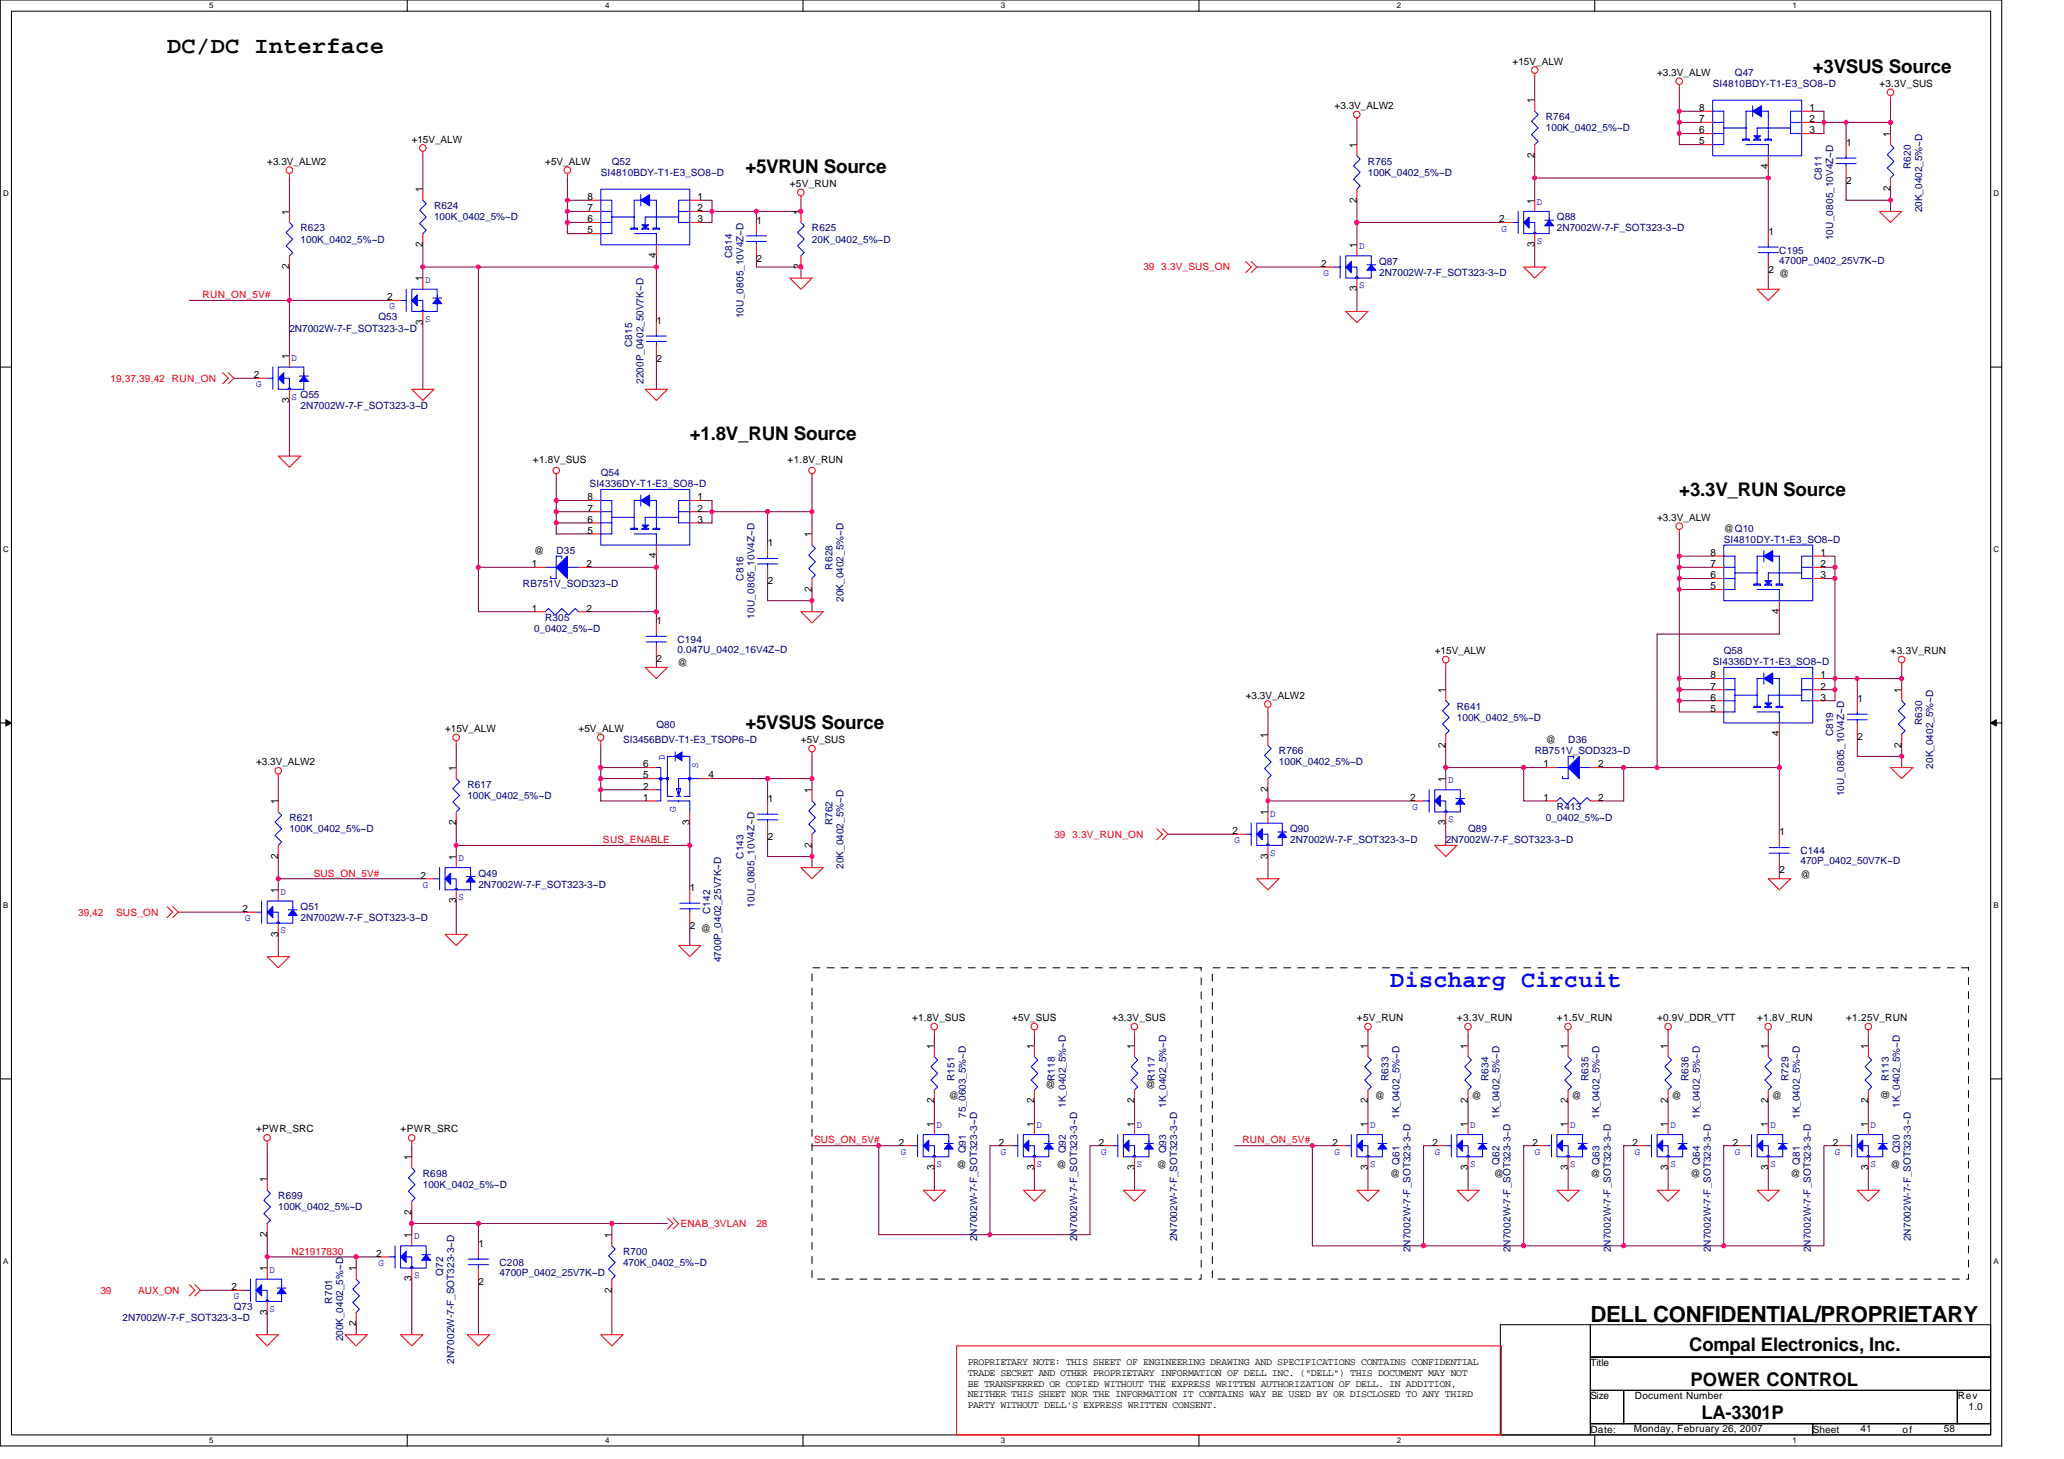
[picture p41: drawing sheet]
<svg xmlns="http://www.w3.org/2000/svg" width="297mm" height="210mm" viewBox="0 0 297 210" stroke-linecap="round" stroke-linejoin="round" font-family="sans-serif">
<defs><g id="words">
<text font-size="3.3" x="24" y="7.6">DC/DC Interface</text>
<text font-size="3.3" fill="#00f" x="200.1" y="142">Discharg Circuit</text>
<text font-size="3.2" x="228.9" y="190.2">DELL CONFIDENTIAL/PROPRIETARY</text>
<g font-size="2.7">
<text x="260.9" y="10.5">+3VSUS Source</text>
<text x="107.3" y="24.9">+5VRUN Source</text>
<text x="99.3" y="63.3">+1.8V_RUN Source</text>
<text x="241.7" y="71.3">+3.3V_RUN Source</text>
<text x="107.3" y="104.9">+5VSUS Source</text>
<text x="243.1" y="194.4">Compal Electronics, Inc.</text>
<text x="243.3" y="199.3">POWER CONTROL</text>
<text x="244.9" y="204.2">LA-3301P</text>
</g>
<g font-size="1.4">
<text x="217.7" y="9.3">+15V_ALW</text>
<text x="238.5" y="10.9">+3.3V_ALW</text>
<text x="192.1" y="15.7">+3.3V_ALW2</text>
<text x="220.8" y="14.9" transform="rotate(-90 220.8 14.9)">1</text>
<text x="244.6" y="17.6">7</text>
<text x="244.6" y="16">8</text>
<text x="260.4" y="17.6">2</text>
<text x="260.4" y="16">1</text>
<text x="270.5" y="12.5">+3.3V_SUS</text>
<text x="38.5" y="23.7">+3.3V_ALW2</text>
<text x="59.3" y="20.5">+15V_ALW</text>
<text x="78.5" y="23.7">+5V_ALW</text>
<text x="195.3" y="21.3" transform="rotate(-90 195.3 21.3)">1</text>
<text x="220.8" y="22.7" transform="rotate(-90 220.8 22.7)">2</text>
<text x="244.6" y="19.2">6</text>
<text x="244.6" y="20.8">5</text>
<text x="260.4" y="19.2">3</text>
<text x="265.7" y="21">1</text>
<text x="272.1" y="19.7" transform="rotate(-90 272.1 19.7)">1</text>
<text x="60.8" y="27.7" transform="rotate(-90 60.8 27.7)">1</text>
<text x="84.5" y="28.8">8</text>
<text x="100.4" y="28.8">1</text>
<text x="113.7" y="26.9">+5V_RUN</text>
<text x="195.3" y="29.1" transform="rotate(-90 195.3 29.1)">2</text>
<text x="220.8" y="29.3" transform="rotate(-90 220.8 29.3)">1</text>
<text x="254.5" y="24.3" transform="rotate(-90 254.5 24.3)">4</text>
<text x="265.7" y="26.4">2</text>
<text x="272.1" y="27.5" transform="rotate(-90 272.1 27.5)">2</text>
<text x="41.6" y="30.9" transform="rotate(-90 41.6 30.9)">1</text>
<text x="60.8" y="35.5" transform="rotate(-90 60.8 35.5)">2</text>
<text x="84.5" y="32">6</text>
<text x="84.5" y="33.6">5</text>
<text x="84.5" y="30.4">7</text>
<text x="100.4" y="32">3</text>
<text x="100.4" y="30.4">2</text>
<text x="108.9" y="32.2">1</text>
<text x="115.2" y="30.9" transform="rotate(-90 115.2 30.9)">1</text>
<text x="195.3" y="35.7" transform="rotate(-90 195.3 35.7)">1</text>
<text x="215.7" y="32">2</text>
<text x="220.8" y="35.5" transform="rotate(-90 220.8 35.5)">3</text>
<text x="254.5" y="33.8">1</text>
<text x="41.6" y="38.7" transform="rotate(-90 41.6 38.7)">2</text>
<text x="60.8" y="40.5" transform="rotate(-90 60.8 40.5)">1</text>
<text x="94.4" y="37.1" transform="rotate(-90 94.4 37.1)">4</text>
<text x="108.9" y="37.6">2</text>
<text x="115.2" y="38.7" transform="rotate(-90 115.2 38.7)">2</text>
<text x="190.1" y="38.4">2</text>
<text x="195.3" y="41.9" transform="rotate(-90 195.3 41.9)">3</text>
<text x="254.5" y="39.2">2</text>
<text x="256.1" y="39.9">@</text>
<text x="55.7" y="43.2">2</text>
<text x="60.8" y="46.7" transform="rotate(-90 60.8 46.7)">3</text>
<text x="94.5" y="46.6">1</text>
<text x="41.6" y="51.7" transform="rotate(-90 41.6 51.7)">1</text>
<text x="94.5" y="52">2</text>
<text x="36.5" y="54.4">2</text>
<text x="41.6" y="57.9" transform="rotate(-90 41.6 57.9)">3</text>
<text x="76.7" y="66.6">+1.8V_SUS</text>
<text x="84.5" y="72">8</text>
<text x="100.4" y="72">1</text>
<text x="113.3" y="66.6">+1.8V_RUN</text>
<text x="84.5" y="75.2">6</text>
<text x="84.5" y="76.8">5</text>
<text x="84.5" y="73.6">7</text>
<text x="100.4" y="75.2">3</text>
<text x="100.4" y="73.6">2</text>
<text x="116.8" y="77.3" transform="rotate(-90 116.8 77.3)">1</text>
<text x="238.5" y="74.9">+3.3V_ALW</text>
<text x="248.1" y="76.5">@Q10</text>
<text x="76.5" y="81.6">1</text>
<text x="76.9" y="79.7">@</text>
<text x="84.4" y="81.6">2</text>
<text x="94.4" y="80.3" transform="rotate(-90 94.4 80.3)">4</text>
<text x="110.5" y="78.6">1</text>
<text x="246.1" y="83.2">6</text>
<text x="246.1" y="81.6">7</text>
<text x="246.1" y="80">8</text>
<text x="262" y="83.2">3</text>
<text x="262" y="81.6">2</text>
<text x="262" y="80">1</text>
<text x="76.5" y="88">1</text>
<text x="84.4" y="88">2</text>
<text x="94.5" y="89.8">1</text>
<text x="110.5" y="84">2</text>
<text x="116.8" y="85.2" transform="rotate(-90 116.8 85.2)">2</text>
<text x="246.1" y="84.8">5</text>
<text x="256" y="88.3" transform="rotate(-90 256 88.3)">4</text>
<text x="94.5" y="95.2">2</text>
<text x="97.5" y="95.9">@</text>
<text x="206.5" y="94.1">+15V_ALW</text>
<text x="272.1" y="94.1">+3.3V_RUN</text>
<text x="179.3" y="100.5">+3.3V_ALW2</text>
<text x="208" y="99.7" transform="rotate(-90 208 99.7)">1</text>
<text x="246.1" y="100.8">6</text>
<text x="246.1" y="99.2">7</text>
<text x="246.1" y="97.6">8</text>
<text x="262" y="100.8">3</text>
<text x="262" y="99.2">2</text>
<text x="262" y="97.6">1</text>
<text x="267.3" y="101">1</text>
<text x="273.7" y="99.7" transform="rotate(-90 273.7 99.7)">1</text>
<text x="64" y="105.3">+15V_ALW</text>
<text x="83.3" y="105.3">+5V_ALW</text>
<text x="115.3" y="106.9">+5V_SUS</text>
<text x="182.5" y="106.1" transform="rotate(-90 182.5 106.1)">1</text>
<text x="208" y="107.5" transform="rotate(-90 208 107.5)">2</text>
<text x="222.5" y="106.9">@</text>
<text x="246.1" y="102.4">5</text>
<text x="256" y="105.9" transform="rotate(-90 256 105.9)">4</text>
<text x="267.3" y="106.4">2</text>
<text x="273.7" y="107.5" transform="rotate(-90 273.7 107.5)">2</text>
<text x="36.8" y="110.1">+3.3V_ALW2</text>
<text x="65.6" y="110.9" transform="rotate(-90 65.6 110.9)">1</text>
<text x="92.5" y="110.4">6</text>
<text x="92.5" y="113.6">2</text>
<text x="92.5" y="112">5</text>
<text x="102" y="112">4</text>
<text x="182.5" y="113.9" transform="rotate(-90 182.5 113.9)">2</text>
<text x="208" y="112.5" transform="rotate(-90 208 112.5)">1</text>
<text x="222.1" y="110.4">1</text>
<text x="230" y="110.4">2</text>
<text x="40" y="115.7" transform="rotate(-90 40 115.7)">1</text>
<text x="65.6" y="118.7" transform="rotate(-90 65.6 118.7)">2</text>
<text x="92.5" y="115.2">1</text>
<text x="99.2" y="118.7" transform="rotate(-90 99.2 118.7)">3</text>
<text x="110.5" y="115.4">1</text>
<text x="116.8" y="114.1" transform="rotate(-90 116.8 114.1)">1</text>
<text x="177.4" y="120">2</text>
<text x="182.5" y="117.3" transform="rotate(-90 182.5 117.3)">1</text>
<text x="202.9" y="115.2">2</text>
<text x="208" y="118.7" transform="rotate(-90 208 118.7)">3</text>
<text x="222.1" y="115.2">1</text>
<text x="230" y="115.2">2</text>
<text x="40" y="123.5" transform="rotate(-90 40 123.5)">2</text>
<text x="65.6" y="123.7" transform="rotate(-90 65.6 123.7)">1</text>
<text x="110.5" y="120.8">2</text>
<text x="116.8" y="121.9" transform="rotate(-90 116.8 121.9)">2</text>
<text x="182.5" y="123.5" transform="rotate(-90 182.5 123.5)">3</text>
<text x="256.1" y="120.2">1</text>
<text x="256.1" y="125.6">2</text>
<text x="34.9" y="131.2">2</text>
<text x="40" y="128.5" transform="rotate(-90 40 128.5)">1</text>
<text x="60.5" y="126.4">2</text>
<text x="65.6" y="129.9" transform="rotate(-90 65.6 129.9)">3</text>
<text x="99.3" y="128.2">1</text>
<text x="259.1" y="126.3">@</text>
<text x="40" y="134.7" transform="rotate(-90 40 134.7)">3</text>
<text x="99.3" y="133.6">2</text>
<text x="100.9" y="134.1">@</text>
<text x="131.3" y="146.9">+1.8V_SUS</text>
<text x="145.7" y="146.9">+5V_SUS</text>
<text x="160.1" y="146.9">+3.3V_SUS</text>
<text x="195.3" y="146.9">+5V_RUN</text>
<text x="209.7" y="146.9">+3.3V_RUN</text>
<text x="224.1" y="146.9">+1.5V_RUN</text>
<text x="238.5" y="146.9">+0.9V_DDR_VTT</text>
<text x="252.9" y="146.9">+1.8V_RUN</text>
<text x="265.7" y="146.9">+1.25V_RUN</text>
<text x="134.4" y="150.9" transform="rotate(-90 134.4 150.9)">1</text>
<text x="148.8" y="150.9" transform="rotate(-90 148.8 150.9)">1</text>
<text x="163.3" y="150.9" transform="rotate(-90 163.3 150.9)">1</text>
<text x="196.8" y="150.9" transform="rotate(-90 196.8 150.9)">1</text>
<text x="211.3" y="150.9" transform="rotate(-90 211.3 150.9)">1</text>
<text x="225.7" y="150.9" transform="rotate(-90 225.7 150.9)">1</text>
<text x="240" y="150.9" transform="rotate(-90 240 150.9)">1</text>
<text x="254.5" y="150.9" transform="rotate(-90 254.5 150.9)">1</text>
<text x="268.9" y="150.9" transform="rotate(-90 268.9 150.9)">1</text>
<text x="134.4" y="158.7" transform="rotate(-90 134.4 158.7)">2</text>
<text x="136.5" y="158.1">@</text>
<text x="148.8" y="158.7" transform="rotate(-90 148.8 158.7)">2</text>
<text x="150.5" y="156.5">@</text>
<text x="163.3" y="158.7" transform="rotate(-90 163.3 158.7)">2</text>
<text x="164.9" y="156.5">@</text>
<text x="196.8" y="158.7" transform="rotate(-90 196.8 158.7)">2</text>
<text x="197.8" y="158.1">@</text>
<text x="211.3" y="158.7" transform="rotate(-90 211.3 158.7)">2</text>
<text x="211.8" y="158.1">@</text>
<text x="225.7" y="158.7" transform="rotate(-90 225.7 158.7)">2</text>
<text x="226.2" y="158.1">@</text>
<text x="240" y="158.7" transform="rotate(-90 240 158.7)">2</text>
<text x="240.6" y="158.1">@</text>
<text x="254.5" y="158.7" transform="rotate(-90 254.5 158.7)">2</text>
<text x="255" y="158.1">@</text>
<text x="268.9" y="158.7" transform="rotate(-90 268.9 158.7)">2</text>
<text x="271.8" y="158.3" transform="rotate(-90 271.8 158.3)">@</text>
<text x="36.8" y="162.9">+PWR_SRC</text>
<text x="57.7" y="162.9">+PWR_SRC</text>
<text x="59.2" y="166.9" transform="rotate(-90 59.2 166.9)">1</text>
<text x="129.3" y="164.8">2</text>
<text x="134.4" y="162.1" transform="rotate(-90 134.4 162.1)">1</text>
<text x="143.7" y="164.8">2</text>
<text x="148.8" y="162.1" transform="rotate(-90 148.8 162.1)">1</text>
<text x="158.1" y="164.8">2</text>
<text x="163.3" y="162.1" transform="rotate(-90 163.3 162.1)">1</text>
<text x="191.7" y="164.8">2</text>
<text x="196.8" y="162.1" transform="rotate(-90 196.8 162.1)">1</text>
<text x="206.1" y="164.8">2</text>
<text x="211.3" y="162.1" transform="rotate(-90 211.3 162.1)">1</text>
<text x="220.6" y="164.8">2</text>
<text x="225.7" y="162.1" transform="rotate(-90 225.7 162.1)">1</text>
<text x="234.9" y="164.8">2</text>
<text x="240" y="162.1" transform="rotate(-90 240 162.1)">1</text>
<text x="249.4" y="164.8">2</text>
<text x="254.5" y="162.1" transform="rotate(-90 254.5 162.1)">1</text>
<text x="263.8" y="164.8">2</text>
<text x="268.9" y="162.1" transform="rotate(-90 268.9 162.1)">1</text>
<text x="38.4" y="170.1" transform="rotate(-90 38.4 170.1)">1</text>
<text x="134.4" y="168.4" transform="rotate(-90 134.4 168.4)">3</text>
<text x="137.7" y="168">@</text>
<text x="148.8" y="168.4" transform="rotate(-90 148.8 168.4)">3</text>
<text x="152.1" y="168">@</text>
<text x="163.3" y="168.4" transform="rotate(-90 163.3 168.4)">3</text>
<text x="166.5" y="168">@</text>
<text x="196.8" y="168.4" transform="rotate(-90 196.8 168.4)">3</text>
<text x="200.1" y="169.3">@</text>
<text x="211.3" y="168.4" transform="rotate(-90 211.3 168.4)">3</text>
<text x="215" y="169.3">@</text>
<text x="225.7" y="168.4" transform="rotate(-90 225.7 168.4)">3</text>
<text x="228.9" y="169.3">@</text>
<text x="240" y="168.4" transform="rotate(-90 240 168.4)">3</text>
<text x="243.3" y="169.3">@</text>
<text x="254.5" y="168.4" transform="rotate(-90 254.5 168.4)">3</text>
<text x="257.7" y="169.3">@</text>
<text x="268.9" y="168.4" transform="rotate(-90 268.9 168.4)">3</text>
<text x="272.1" y="168">@</text>
<text x="38.4" y="177.9" transform="rotate(-90 38.4 177.9)">2</text>
<text x="59.2" y="178.1" transform="rotate(-90 59.2 178.1)">1</text>
<text x="59.2" y="174.8" transform="rotate(-90 59.2 174.8)">2</text>
<text x="68.9" y="179.4">1</text>
<text x="88" y="178.1" transform="rotate(-90 88 178.1)">1</text>
<text x="33.3" y="185.6">2</text>
<text x="38.4" y="182.9" transform="rotate(-90 38.4 182.9)">1</text>
<text x="51.2" y="182.9" transform="rotate(-90 51.2 182.9)">1</text>
<text x="54.1" y="180.8">2</text>
<text x="59.2" y="184.4" transform="rotate(-90 59.2 184.4)">3</text>
<text x="68.9" y="184.8">2</text>
<text x="88" y="185.9" transform="rotate(-90 88 185.9)">2</text>
<text x="38.4" y="189.2" transform="rotate(-90 38.4 189.2)">3</text>
<text x="51.2" y="190.8" transform="rotate(-90 51.2 190.8)">2</text>
<text x="139.3" y="196.4">PROPRIETARY NOTE: THIS SHEET OF ENGINEERING DRAWING AND SPECIFICATIONS CONTAINS CONFIDENTIAL</text>
<text x="139.3" y="197.9">TRADE SECRET AND OTHER PROPRIETARY INFORMATION OF DELL INC. (&quot;DELL&quot;) THIS DOCUMENT MAY NOT</text>
<text x="228.9" y="196.5">Title</text>
<text x="139.3" y="199.5">BE TRANSFERRED OR COPIED WITHOUT THE EXPRESS WRITTEN AUTHORIZATION OF DELL. IN ADDITION,</text>
<text x="139.3" y="201">NEITHER THIS SHEET NOR THE INFORMATION IT CONTAINS WAY BE USED BY OR DISCLOSED TO ANY THIRD</text>
<text x="139.3" y="202.6">PARTY WITHOUT DELL'S EXPRESS WRITTEN CONSENT.</text>
<text x="228.9" y="201.3">Size</text>
<text x="235.3" y="201.3">Document Number</text>
<text x="281.7" y="201.3">Rev</text>
<text x="283.3" y="202.9">1.0</text>
<text x="228.9" y="206.1">Date:</text>
<text x="235.1" y="206">Monday, February 26, 2007</text>
<text x="260.9" y="206.1">Sheet</text>
<text x="267.8" y="206">41</text>
<text x="273.8" y="206.1">of</text>
<text x="279.8" y="206">58</text>
</g>
<g font-size="1.4" fill="#000080">
<text x="249.7" y="10.9">Q47</text>
<text x="222.5" y="17.3">R764</text>
<text x="246.5" y="12.5">SI4810BDY-T1-E3_SO8~D</text>
<text x="88" y="23.7">Q52</text>
<text x="196.9" y="23.7">R765</text>
<text x="222.5" y="18.9">100K_0402_5%~D</text>
<text x="86.5" y="25.3">SI4810BDY-T1-E3_SO8~D</text>
<text x="196.9" y="25.3">100K_0402_5%~D</text>
<text x="262.2" y="25.9" transform="rotate(-90 262.2 25.9)">C811</text>
<text x="275" y="24.3" transform="rotate(-90 275 24.3)">R620</text>
<text x="43.3" y="33.3">R623</text>
<text x="43.3" y="34.9">100K_0402_5%~D</text>
<text x="62.5" y="30.1">R624</text>
<text x="62.5" y="31.7">100K_0402_5%~D</text>
<text x="116.9" y="33.3">R625</text>
<text x="116.9" y="34.9">20K_0402_5%~D</text>
<text x="224.1" y="31.7">Q88</text>
<text x="224.1" y="33.3">2N7002W-7-F_SOT323-3~D</text>
<text x="263.8" y="34.6" transform="rotate(-90 263.8 34.6)">10U_0805_10V4Z~D</text>
<text x="276.6" y="30.6" transform="rotate(-90 276.6 30.6)">20K_0402_5%~D</text>
<text x="105.4" y="37.1" transform="rotate(-90 105.4 37.1)">C814</text>
<text x="198.5" y="38.1">Q87</text>
<text x="198.5" y="39.7">2N7002W-7-F_SOT323-3~D</text>
<text x="256.1" y="36.5">C195</text>
<text x="256.1" y="38">4700P_0402_25V7K~D</text>
<text x="41.7" y="47.7">2N7002W-7-F_SOT323-3~D</text>
<text x="54.5" y="46.1">Q53</text>
<text x="107" y="45.8" transform="rotate(-90 107 45.8)">10U_0805_10V4Z~D</text>
<text x="91" y="49.9" transform="rotate(-90 91 49.9)">C815</text>
<text x="43.3" y="58.9">2N7002W-7-F_SOT323-3~D</text>
<text x="92.6" y="55.2" transform="rotate(-90 92.6 55.2)">2200P_0402_50V7K~D</text>
<text x="84.9" y="70.1">SI4336DY-T1-E3_SO8~D</text>
<text x="86.5" y="68.5">Q54</text>
<text x="80.1" y="79.7">D35</text>
<text x="107" y="83.5" transform="rotate(-90 107 83.5)">C816</text>
<text x="119.8" y="81.9" transform="rotate(-90 119.8 81.9)">R628</text>
<text x="248.1" y="78.1">SI4810DY-T1-E3_SO8~D</text>
<text x="75.3" y="84.5">RB751V_SOD323~D</text>
<text x="78.5" y="89.3">R305</text>
<text x="108.6" y="89" transform="rotate(-90 108.6 89)">10U_0805_10V4Z~D</text>
<text x="121.4" y="86.6" transform="rotate(-90 121.4 86.6)">20K_0402_5%~D</text>
<text x="76.9" y="90.9">0_0402_5%~D</text>
<text x="97.5" y="92.5">C194</text>
<text x="97.5" y="94">0.047U_0402_16V4Z~D</text>
<text x="246.5" y="95.7">SI4336DY-T1-E3_SO8~D</text>
<text x="248.1" y="94.1">Q58</text>
<text x="89.7" y="106.9">SI3456BDV-T1-E3_TSOP6~D</text>
<text x="94.5" y="104.7">Q80</text>
<text x="209.7" y="102.1">R641</text>
<text x="209.7" y="103.7">100K_0402_5%~D</text>
<text x="225.7" y="106.9">D36</text>
<text x="263.8" y="105.9" transform="rotate(-90 263.8 105.9)">C819</text>
<text x="276.6" y="104.4" transform="rotate(-90 276.6 104.4)">R630</text>
<text x="67.3" y="113.3">R617</text>
<text x="184.1" y="108.5">R766</text>
<text x="184.1" y="110.1">100K_0402_5%~D</text>
<text x="220.9" y="108.5">RB751V_SOD323~D</text>
<text x="278.2" y="110.6" transform="rotate(-90 278.2 110.6)">20K_0402_5%~D</text>
<text x="41.7" y="118.1">R621</text>
<text x="41.7" y="119.7">100K_0402_5%~D</text>
<text x="67.3" y="114.9">100K_0402_5%~D</text>
<text x="119.8" y="118.7" transform="rotate(-90 119.8 118.7)">R762</text>
<text x="185.7" y="119.7">Q90</text>
<text x="211.3" y="119.7">Q89</text>
<text x="222.5" y="118.1">0_0402_5%~D</text>
<text x="224.1" y="116.5">R413</text>
<text x="265.4" y="114.6" transform="rotate(-90 265.4 114.6)">10U_0805_10V4Z~D</text>
<text x="107" y="123.5" transform="rotate(-90 107 123.5)">C143</text>
<text x="121.4" y="125" transform="rotate(-90 121.4 125)">20K_0402_5%~D</text>
<text x="185.7" y="121.3">2N7002W-7-F_SOT323-3~D</text>
<text x="208.1" y="121.3">2N7002W-7-F_SOT323-3~D</text>
<text x="259.1" y="122.9">C144</text>
<text x="259.1" y="124.4">470P_0402_50V7K~D</text>
<text x="43.3" y="130.9">Q51</text>
<text x="68.9" y="126.1">Q49</text>
<text x="68.9" y="127.7">2N7002W-7-F_SOT323-3~D</text>
<text x="102.2" y="131.6" transform="rotate(-90 102.2 131.6)">C142</text>
<text x="108.6" y="130.6" transform="rotate(-90 108.6 130.6)">10U_0805_10V4Z~D</text>
<text x="43.3" y="132.5">2N7002W-7-F_SOT323-3~D</text>
<text x="103.8" y="138.4" transform="rotate(-90 103.8 138.4)">4700P_0402_25V7K~D</text>
<text x="137.4" y="155.6" transform="rotate(-90 137.4 155.6)">R151</text>
<text x="151.8" y="155.6" transform="rotate(-90 151.8 155.6)">R118</text>
<text x="166.2" y="155.6" transform="rotate(-90 166.2 155.6)">R117</text>
<text x="199.8" y="155.6" transform="rotate(-90 199.8 155.6)">R633</text>
<text x="214.2" y="155.6" transform="rotate(-90 214.2 155.6)">R634</text>
<text x="228.6" y="155.6" transform="rotate(-90 228.6 155.6)">R635</text>
<text x="243" y="155.6" transform="rotate(-90 243 155.6)">R636</text>
<text x="257.4" y="155.6" transform="rotate(-90 257.4 155.6)">R729</text>
<text x="271.8" y="155.6" transform="rotate(-90 271.8 155.6)">R113</text>
<text x="139" y="160.8" transform="rotate(-90 139 160.8)">75_0603_5%~D</text>
<text x="153.4" y="159.4" transform="rotate(-90 153.4 159.4)">1K_0402_5%~D</text>
<text x="167.8" y="159.4" transform="rotate(-90 167.8 159.4)">1K_0402_5%~D</text>
<text x="201.4" y="161" transform="rotate(-90 201.4 161)">1K_0402_5%~D</text>
<text x="215.8" y="161" transform="rotate(-90 215.8 161)">1K_0402_5%~D</text>
<text x="230.2" y="161" transform="rotate(-90 230.2 161)">1K_0402_5%~D</text>
<text x="244.6" y="161" transform="rotate(-90 244.6 161)">1K_0402_5%~D</text>
<text x="259" y="161" transform="rotate(-90 259 161)">1K_0402_5%~D</text>
<text x="273.4" y="159.4" transform="rotate(-90 273.4 159.4)">1K_0402_5%~D</text>
<text x="139" y="165.9" transform="rotate(-90 139 165.9)">Q91</text>
<text x="153.4" y="165.9" transform="rotate(-90 153.4 165.9)">Q92</text>
<text x="167.8" y="165.9" transform="rotate(-90 167.8 165.9)">Q93</text>
<text x="201.4" y="167.6" transform="rotate(-90 201.4 167.6)">Q61</text>
<text x="215.8" y="167.6" transform="rotate(-90 215.8 167.6)">Q62</text>
<text x="230.2" y="167.6" transform="rotate(-90 230.2 167.6)">Q63</text>
<text x="244.6" y="167.6" transform="rotate(-90 244.6 167.6)">Q64</text>
<text x="259" y="167.6" transform="rotate(-90 259 167.6)">Q81</text>
<text x="273.4" y="165.9" transform="rotate(-90 273.4 165.9)">Q30</text>
<text x="40" y="172.5">R699</text>
<text x="60.9" y="169.3">R698</text>
<text x="60.9" y="170.9">100K_0402_5%~D</text>
<text x="40" y="174.1">100K_0402_5%~D</text>
<text x="140.6" y="178.6" transform="rotate(-90 140.6 178.6)">2N7002W-7-F_SOT323-3~D</text>
<text x="155" y="178.6" transform="rotate(-90 155 178.6)">2N7002W-7-F_SOT323-3~D</text>
<text x="169.4" y="178.6" transform="rotate(-90 169.4 178.6)">2N7002W-7-F_SOT323-3~D</text>
<text x="275" y="178.6" transform="rotate(-90 275 178.6)">2N7002W-7-F_SOT323-3~D</text>
<text x="63.8" y="183.6" transform="rotate(-90 63.8 183.6)">Q72</text>
<text x="71.9" y="182.1">C208</text>
<text x="71.9" y="183.6">4700P_0402_25V7K~D</text>
<text x="89.7" y="180.5">R700</text>
<text x="89.7" y="182.1">470K_0402_5%~D</text>
<text x="203" y="180.2" transform="rotate(-90 203 180.2)">2N7002W-7-F_SOT323-3~D</text>
<text x="217.4" y="180.2" transform="rotate(-90 217.4 180.2)">2N7002W-7-F_SOT323-3~D</text>
<text x="231.8" y="180.2" transform="rotate(-90 231.8 180.2)">2N7002W-7-F_SOT323-3~D</text>
<text x="246.2" y="180.2" transform="rotate(-90 246.2 180.2)">2N7002W-7-F_SOT323-3~D</text>
<text x="260.6" y="180.2" transform="rotate(-90 260.6 180.2)">2N7002W-7-F_SOT323-3~D</text>
<text x="17.6" y="190.1">2N7002W-7-F_SOT323-3~D</text>
<text x="33.7" y="188.5">Q73</text>
<text x="47.8" y="187.6" transform="rotate(-90 47.8 187.6)">R701</text>
<text x="49.4" y="193" transform="rotate(-90 49.4 193)">200K_0402_5%~D</text>
<text x="65.4" y="196.2" transform="rotate(-90 65.4 196.2)">2N7002W-7-F_SOT323-3~D</text>
</g>
<g font-size="1.4" fill="#00f">
<text x="221.2" y="29.5">D</text>
<text x="195.6" y="35.9">D</text>
<text x="216.1" y="33.3">G</text>
<text x="221.2" y="35.1">S</text>
<text x="61.2" y="40.7">D</text>
<text x="190.5" y="39.7">G</text>
<text x="195.6" y="41.5">S</text>
<text x="56" y="44.5">G</text>
<text x="61.2" y="46.3">S</text>
<text x="42" y="51.9">D</text>
<text x="36.8" y="55.7">G</text>
<text x="42" y="57.5">S Q55</text>
<text x="95.7" y="109.3" transform="rotate(-90 95.7 109.3)">D</text>
<text x="100.5" y="110.4" transform="rotate(-90 100.5 110.4)">S</text>
<text x="208.4" y="112.7">D</text>
<text x="97.3" y="116.8" transform="rotate(-90 97.3 116.8)">G</text>
<text x="182.8" y="117.5">D</text>
<text x="203.3" y="116.5">G</text>
<text x="208.4" y="118.3">S</text>
<text x="66" y="123.9">D</text>
<text x="177.7" y="121.3">G</text>
<text x="182.8" y="123.1">S</text>
<text x="40.4" y="128.7">D</text>
<text x="60.9" y="127.7">G</text>
<text x="66" y="129.5">S</text>
<text x="35.3" y="132.5">G</text>
<text x="40.4" y="134.3">S</text>
<text x="129.7" y="166.1">G</text>
<text x="134.8" y="162.3">D</text>
<text x="134.8" y="167.9">S</text>
<text x="144.1" y="166.1">G</text>
<text x="149.2" y="162.3">D</text>
<text x="149.2" y="167.9">S</text>
<text x="158.5" y="166.1">G</text>
<text x="163.6" y="162.3">D</text>
<text x="163.6" y="167.9">S</text>
<text x="192.1" y="166.1">G</text>
<text x="197.2" y="162.3">D</text>
<text x="197.2" y="167.9">S</text>
<text x="206.5" y="166.1">G</text>
<text x="211.6" y="162.3">D</text>
<text x="211.6" y="167.9">S</text>
<text x="220.9" y="166.1">G</text>
<text x="226" y="162.3">D</text>
<text x="226" y="167.9">S</text>
<text x="235.3" y="166.1">G</text>
<text x="240.4" y="162.3">D</text>
<text x="240.4" y="167.9">S</text>
<text x="249.7" y="166.1">G</text>
<text x="254.8" y="162.3">D</text>
<text x="254.8" y="167.9">S</text>
<text x="264.1" y="166.1">G</text>
<text x="269.2" y="162.3">D</text>
<text x="269.2" y="167.9">S</text>
<text x="59.6" y="178.3">D</text>
<text x="38.8" y="183.1">D</text>
<text x="54.5" y="182.1">G</text>
<text x="59.6" y="183.9">S</text>
<text x="33.7" y="186.9">G</text>
<text x="38.8" y="188.7">S</text>
</g>
<g font-size="1.4" fill="#f00">
<text x="164.5" y="38.9">39</text>
<text x="167.1" y="38.9">3.3V_SUS_ON</text>
<text x="29.2" y="42.9">RUN_ON_5V#</text>
<text x="15.9" y="54.9">19,37,39,42 RUN_ON</text>
<text x="86.8" y="121.3">SUS_ENABLE</text>
<text x="151.7" y="120.5">39</text>
<text x="154.3" y="120.5">3.3V_RUN_ON</text>
<text x="11.3" y="131.7">39,42</text>
<text x="16.7" y="131.7">SUS_ON</text>
<text x="45.2" y="126.1">SUS_ON_5V#</text>
<text x="117.2" y="164.5">SUS_ON_5V#</text>
<text x="178.8" y="164.5">RUN_ON_5V#</text>
<text x="98" y="176.5">ENAB_3VLAN</text>
<text x="108.9" y="176.5">28</text>
<text x="42" y="180.5">N21917830</text>
<text x="14.5" y="186.1">39</text>
<text x="19.9" y="186.1">AUX_ON</text>
</g>
<g font-size="1.1">
<text x="30.1" y="1.2">5</text>
<text x="87.1" y="1.2">4</text>
<text x="144" y="1.2">3</text>
<text x="201" y="1.2">2</text>
<text x="258" y="1.2">1</text>
<text x=".4" y="28.2">D</text>
<text x="286.9" y="28.2">D</text>
<text x=".4" y="79.4">C</text>
<text x="286.9" y="79.4">C</text>
<text x=".4" y="130.6">B</text>
<text x="286.9" y="130.6">B</text>
<text x=".4" y="181.8">A</text>
<text x="286.9" y="181.8">A</text>
<text x="30.1" y="207.6">5</text>
<text x="87.1" y="207.6">4</text>
<text x="144" y="207.6">3</text>
<text x="201" y="207.6">2</text>
<text x="258" y="207.6">1</text>
</g>
</g></defs>
<path d="M0 0h288.1v208h-288.1zM1.6 1.6h284.9v204.8h-284.9z" fill="none" stroke="#000" stroke-width=".15"/>
<g fill="#fff">
<path d="M30.1 .2h.6v1.2h-.6z"/>
<path d="M30.1 206.6h.6v1.3h-.6z"/>
</g>
<path d="M58.6 0v1.6M58.6 206.4v1.6" fill="none" stroke="#000" stroke-width=".15"/>
<g fill="#fff">
<path d="M87.1 .2h.6v1.2h-.6z"/>
<path d="M87.1 206.6h.6v1.3h-.6z"/>
</g>
<path d="M115.6 0v1.6M115.6 206.4v1.6" fill="none" stroke="#000" stroke-width=".15"/>
<g fill="#fff">
<path d="M144 .2h.6v1.2h-.6z"/>
<path d="M144 206.6h.6v1.3h-.6z"/>
</g>
<path d="M172.5 0v1.6M172.5 206.4v1.6" fill="none" stroke="#000" stroke-width=".15"/>
<g fill="#fff">
<path d="M201 .2h.6v1.2h-.6z"/>
<path d="M201 206.6h.6v1.3h-.6z"/>
</g>
<path d="M229.5 0v1.6M229.5 206.4v1.6" fill="none" stroke="#000" stroke-width=".15"/>
<g fill="#fff">
<path d="M258 .2h.6v1.2h-.6z"/>
<path d="M258 206.6h.6v1.3h-.6z"/>
<path d="M.4 27.2h.8v1.3h-.8z"/>
<path d="M286.9 27.2h.8v1.3h-.8z"/>
<path d="M.4 78.4h.8v1.3h-.8z"/>
<path d="M286.9 78.4h.8v1.3h-.8z"/>
</g>
<path d="M0 52.8h1.6M286.5 52.8h1.6" fill="none" stroke="#000" stroke-width=".15"/>
<g fill="#fff">
<path d="M.4 129.6h.8v1.3h-.8z"/>
<path d="M286.9 129.6h.7v1.3h-.7z"/>
</g>
<path d="M0 104h1.6M286.5 104h1.6" fill="none" stroke="#000" stroke-width=".15"/>
<path d="M.8 103.5l.8 .5-.8 .5zM286.5 104l.8-.5v1z" fill="#000" stroke="#000" stroke-width=".14"/>
<g fill="#fff">
<path d="M.4 180.8h.8v1.3h-.8z"/>
<path d="M286.9 180.8h.7v1.3h-.7z"/>
</g>
<path d="M0 155.2h1.6M286.5 155.2h1.6M215.9 190.6h13v15.8h-13zM228.9 190.6h57.6v4.6h-57.6zM228.9 195.2h57.6v4.8h-57.6zM228.9 200h4.8v4.8h-4.8zM228.9 204.8h32v1.6h-32zM233.7 200h48v4.8h-48zM260.9 204.8h25.6v1.6h-25.6zM281.7 200h4.8v4.8h-4.8z" fill="none" stroke="#000" stroke-width=".15"/>
<g fill="none" stroke="#800040" stroke-width=".15">
<path d="M195.3 17.6v3.2M220.9 11.2v3.2M241.7 12.8v8h3.2M241.7 16h3.2M241.7 19.2h3.2M241.7 17.6h3.2M260.9 16h1.6v3.2h-1.6M260.9 17.6h11.2M262.5 17.6h.1M265.7 17.6v3.2M272.1 14.4v4.8M41.7 25.6v4.8"/>
<path d="M41.7 38.4v4.8h14.3M60.9 38.4h8v43.2M60.9 22.4v4.8M60.9 35.2v4.8M68.9 38.4h25.6M81.7 25.6v8h3.2M81.7 30.4h3.2M81.7 28.8h3.2M81.7 32h3.2M94.5 36.8v9.6M100.9 28.8h1.6v3.2h-1.6M108.9 36.8v1.6h6.4v1.6"/>
<path d="M108.9 30.4v1.6M115.3 28.8v1.6h-14.4M180.9 38.4h9.6M195.3 32h20.8M195.3 28.8v6.4M220.9 22.4v6.4M220.9 35.2v3.2M220.9 25.6h33.6M254.5 24v9.6M254.5 38.4v3.2M265.7 25.6v3.2h6.4M272.1 27.2v3.2"/>
<path d="M27.3 43.2h14.4v8M33.7 54.4h3.1M41.7 57.6v8M60.9 46.4v9.6M94.5 51.2v4.8M195.3 41.6v3.2M80 68.8v8h4.9M80 75.2h4.9M80 73.6h4.9M80 72h4.9M100.9 72h1.6v3.2h-1.6M100.9 73.6h16"/>
<path d="M110.5 73.6v4.8M116.9 68.8v8M241.7 76.8v3.2M68.9 81.6v6.4h8M68.9 81.6h8M84.9 81.6h9.6M84.9 88h9.6M94.5 80v9.6M94.5 94.4v1.6M110.5 83.2v3.2h6.4M116.9 84.8v3.2M208.1 96v3.2"/>
<path d="M241.7 80v1.6h4.8M241.7 81.6v1.6h4.8M241.7 83.2v1.6h4.8M241.7 84.8v16M241.7 97.6h4.8M241.7 99.2h4.8M241.7 80h4.8M256.1 88v3.2h-17.6v19.2M262.5 99.2h1.6v1.6h-1.6M262.5 80h1.6v1.6M262.5 83.2h1.6v16M262.5 81.6h1.6v1.6"/>
<path d="M262.5 97.6h4.8M267.3 97.6h6.4v1.6M267.3 97.6v3.2M273.7 96v1.6M40 112v3.2M65.7 107.2v3.2M65.7 118.4v4.8M86.5 107.2v8h6.4M86.5 112h6.4M86.5 113.6h6.4M86.5 110.4h6.4M99.3 118.4v9.6"/>
<path d="M102.5 112h14.4M110.5 112v3.2M116.9 108.8v4.8M182.5 115.2h20.8M182.5 102.4v3.2M182.5 113.6v3.2M208.1 110.4h14.4M208.1 107.2v4.8M208.1 118.4v3.2M219.3 110.4v4.8h3.2M230.5 110.4h3.2v4.8h-3.2M233.7 110.4h4.8"/>
<path d="M238.5 110.4h17.6v9.6M241.7 100.8v1.6h4.8M241.7 100.8h4.8M256.1 105.6v4.8M267.3 105.6v3.2h6.4M273.7 107.2v3.2M25.7 131.2h9.6M40 123.2v4.8M40 134.4v3.2M40 126.4h20.9M65.7 129.6v4.8M65.7 121.6h33.6"/>
<path d="M99.3 132.8v3.2M110.5 120v3.2h6.4M116.9 121.6v3.2M168.1 120h9.6M182.5 123.2v3.2M256.1 124.8v1.6M134.5 148.8v1.6M134.5 158.4v3.2M148.9 148.8v1.6M148.9 158.4v3.2M163.3 148.8v1.6M163.3 158.4v3.2"/>
<path d="M196.9 148.8v1.6M196.9 158.4v3.2M211.3 148.8v1.6M211.3 158.4v3.2M225.7 148.8v1.6M225.7 158.4v3.2M240.1 148.8v1.6M240.1 158.4v3.2M254.5 148.8v1.6M254.5 158.4v3.2M268.9 148.8v1.6M268.9 158.4v3.2"/>
<path d="M38.5 164.8v4.8M38.5 177.6v4.8M59.3 176h36.8M59.3 164.8v1.6M59.3 174.4v3.2M68.9 176v3.2M88.1 176v1.6M116.9 164.8h12.8M126.5 164.8v12.8h30.4v-12.8h1.6M134.5 168v3.2M144.1 164.8h-1.6v12.8M148.9 168v3.2"/>
<path d="M163.3 168v3.2M177.7 164.8h14.4M188.9 164.8v14.4h59.2M196.9 168v3.2M206.5 164.8h-1.6v14.4M211.3 168v3.2M220.9 164.8h-1.6v14.4M225.7 168v3.2M235.3 164.8h-1.6v14.4M240.1 168v3.2M249.7 164.8h-1.6v14.4M254.5 168v3.2"/>
<path d="M264.1 164.8h-1.6v14.4h-14.4M268.9 168v3.2M28.8 185.6h4.9M38.5 188.8v3.2M38.5 180.8h16M51.3 180.8v1.6M51.3 190.4v1.6M59.3 184v8M68.9 184v8M88.1 185.6v6.4"/>
</g>
<g fill="none" stroke="#f00" stroke-width=".15">
<path d="M195.3 17v.6M220.9 10.6v.6M220.9 14.4v1.6M241.7 12.2v.6M244.9 19.2h1.6M244.9 17.6h1.6M244.9 16h1.6M259.3 19.2h1.6M259.3 17.6h1.6M259.3 16h1.6M272.1 13.8v.6M272.1 19.2v1.6"/>
<path d="M41.7 25v.6M41.7 30.4v1.6M41.7 36.8v1.6M60.9 21.8v.6M60.9 27.2v1.6M60.9 33.6v1.6M81.7 25v.6M84.9 32h1.6M84.9 33.6h1.6M84.9 30.4h1.6M84.9 28.8h1.6M94.5 35.2v1.6"/>
<path d="M99.3 32h1.6M99.3 30.4h1.6M99.3 28.8h1.6M108.9 32v1.6M108.9 35.2v1.6M115.3 28.2v.6M115.3 30.4v1.6M115.3 36.8v1.6M179.3 37.6l.8 .8-.8 .8M180.1 37.6l.8 .8-.8 .8M190.5 38.4h1.6M195.3 20.8v1.6"/>
<path d="M195.3 27.2v1.6M195.3 35.2v1.6M216.1 32h1.6M219.3 38.4h3.2l-1.6 1.6zM220.9 20.8v1.6M220.9 28.8v1.6M220.9 33.6v1.6M244.9 20.8h1.6M254.5 22.4v1.6M254.5 33.6v1.6M254.5 36.8v1.6M265.7 20.8v1.6"/>
<path d="M265.7 24v1.6M270.5 30.4h3.2l-1.6 1.6zM272.1 25.6v1.6M32 53.6l.8 .8-.8 .8M32.8 53.6l.9 .8-.9 .8M36.8 54.4h1.7M41.7 51.2v1.6M41.7 56v1.6M56 43.2h1.7M59.3 56h3.2l-1.6 1.6zM60.9 40v1.6M60.9 44.8v1.6"/>
<path d="M92.9 56h3.2l-1.6 1.6zM94.5 46.4v1.6M94.5 49.6v1.6M113.7 40h3.2l-1.6 1.6zM193.7 44.8h3.2l-1.6 1.6zM195.3 40v1.6M252.9 41.6h3.2l-1.6 1.6zM40 65.6h3.3l-1.6 1.6zM80 68.2v.6M84.9 75.2h1.6M84.9 76.8h1.6M84.9 73.6h1.6"/>
<path d="M84.9 72h1.6M94.5 78.4v1.6M99.3 75.2h1.6M99.3 73.6h1.6M99.3 72h1.6M110.5 78.4v1.6M116.9 68.2v.6M116.9 76.8v1.6M241.7 76.2v.6M76.9 88h1.6M76.9 81.6h1.6M83.3 88h1.6"/>
<path d="M83.3 81.6h1.6M92.9 96h3.2l-1.6 1.6zM94.5 89.6v1.6M94.5 92.8v1.6M110.5 81.6v1.6M115.3 88h3.2l-1.6 1.6zM116.9 83.2v1.6M208.1 95.4v.6M208.1 99.2v1.6M246.5 83.2h1.6M246.5 84.8h1.6M246.5 81.6h1.6"/>
<path d="M246.5 80h1.6M246.5 99.2h1.6M246.5 97.6h1.6M256.1 86.4v1.6M260.9 83.2h1.6M260.9 81.6h1.6M260.9 80h1.6M260.9 99.2h1.6M260.9 97.6h1.6M273.7 95.4v.6M273.7 99.2v1.6M40 111.4v.6"/>
<path d="M40 115.2v1.6M65.7 106.6v.6M65.7 110.4v1.6M65.7 116.8v1.6M86.5 106.6v.6M92.9 110.4h1.6M92.9 113.6h1.6M92.9 112h1.6M92.9 115.2h1.6M99.3 116.8v1.6M100.9 112h1.6M110.5 115.2v1.6"/>
<path d="M110.5 118.4v1.6M116.9 108.2v.6M116.9 113.6v1.6M166.5 119.2l.8 .8-.8 .8M167.3 119.2l.8 .8-.8 .8M182.5 101.8v.6M182.5 105.6v1.6M182.5 112v1.6M182.5 116.8v1.6M203.3 115.2h1.6M208.1 105.6v1.6M208.1 112v1.6"/>
<path d="M208.1 116.8v1.6M222.5 110.4h1.6M222.5 115.2h1.6M228.9 110.4h1.6M228.9 115.2h1.6M246.5 100.8h1.6M246.5 102.4h1.6M256.1 104v1.6M260.9 100.8h1.6M267.3 100.8v1.6M267.3 104v1.6M272.1 110.4h3.2l-1.6 1.6z"/>
<path d="M273.7 105.6v1.6M24 130.4l.8 .8-.8 .8M24.8 130.4l.9 .8-.9 .8M35.3 131.2h1.5M38.5 137.6h3.2l-1.7 1.6zM40 121.6v1.6M40 128v1.6M40 132.8v1.6M60.9 126.4h1.6M64 134.4h3.3l-1.6 1.6zM65.7 123.2v1.6M65.7 128v1.6"/>
<path d="M97.7 136h3.2l-1.6 1.6zM99.3 128v1.6M99.3 131.2v1.6M115.3 124.8h3.2l-1.6 1.6zM116.9 120v1.6M177.7 120h1.6M180.9 126.4h3.2l-1.6 1.6zM182.5 121.6v1.6M206.5 121.6h3.2l-1.6 1.6zM254.5 126.4h3.2l-1.6 1.6zM256.1 120v1.6M256.1 123.2v1.6"/>
<path d="M134.5 148.2v.6M134.5 150.4v1.6M134.5 156.8v1.6M148.9 148.2v.6M148.9 150.4v1.6M148.9 156.8v1.6M163.3 148.2v.6M163.3 150.4v1.6M163.3 156.8v1.6M196.9 148.2v.6M196.9 150.4v1.6M196.9 156.8v1.6"/>
<path d="M211.3 148.2v.6M211.3 150.4v1.6M211.3 156.8v1.6M225.7 148.2v.6M225.7 150.4v1.6M225.7 156.8v1.6M240.1 148.2v.6M240.1 150.4v1.6M240.1 156.8v1.6M254.5 148.2v.6M254.5 150.4v1.6M254.5 156.8v1.6"/>
<path d="M268.9 148.2v.6M268.9 150.4v1.6M268.9 156.8v1.6M38.5 164.2v.6M38.5 169.6v1.6M38.5 176v1.6M59.3 164.2v.6M59.3 166.4v1.6M59.3 172.8v1.6M59.3 177.6v1.6M68.9 179.2v1.6M88.1 177.6v1.6"/>
<path d="M96.1 175.2l.8 .8-.8 .8M96.9 175.2l.8 .8-.8 .8M129.7 164.8h1.6M132.9 171.2h3.2l-1.6 1.6zM134.5 161.6v1.6M134.5 166.4v1.6M144.1 164.8h1.6M147.3 171.2h3.2l-1.6 1.6zM148.9 161.6v1.6M148.9 166.4v1.6M158.5 164.8h1.6M161.7 171.2h3.2l-1.6 1.6z"/>
<path d="M163.3 161.6v1.6M163.3 166.4v1.6M192.1 164.8h1.6M195.3 171.2h3.2l-1.6 1.6zM196.9 161.6v1.6M196.9 166.4v1.6M206.5 164.8h1.6M209.7 171.2h3.2l-1.6 1.6zM211.3 161.6v1.6M211.3 166.4v1.6M220.9 164.8h1.6M224.1 171.2h3.2l-1.6 1.6z"/>
<path d="M225.7 161.6v1.6M225.7 166.4v1.6M235.3 164.8h1.6M238.5 171.2h3.2l-1.6 1.6zM240.1 161.6v1.6M240.1 166.4v1.6M249.7 164.8h1.6M252.9 171.2h3.2l-1.6 1.6zM254.5 161.6v1.6M254.5 166.4v1.6M264.1 164.8h1.6M267.3 171.2h3.2l-1.6 1.6z"/>
<path d="M268.9 161.6v1.6M268.9 166.4v1.6M27.3 184.8l.7 .8-.7 .8M28 184.8l.8 .8-.8 .8M33.7 185.6h1.6M36.8 192h3.2l-1.5 1.6zM38.5 182.4v1.6M38.5 187.2v1.6M49.7 192h3.1l-1.5 1.6zM51.3 182.4v1.6M51.3 188.8v1.6M54.5 180.8h1.5"/>
<path d="M57.7 192h3.2l-1.6 1.6zM59.3 182.4v1.6M67.3 192h3.2l-1.6 1.6zM68.9 182.4v1.6M86.5 192h3.2l-1.6 1.6zM88.1 184v1.6M137.7 193.6h78.4v12.8h-78.4z"/>
<circle cx="195.3" cy="16.5" r=".47"/>
<circle cx="220.9" cy="10.1" r=".47"/>
<circle cx="241.7" cy="11.7" r=".47"/>
<circle cx="272.1" cy="13.3" r=".47"/>
<circle cx="41.6" cy="24.5" r=".48"/>
<circle cx="60.8" cy="21.3" r=".47"/>
<circle cx="81.6" cy="24.5" r=".48"/>
<circle cx="115.2" cy="27.7" r=".47"/>
<circle cx="80" cy="67.7" r=".47"/>
<circle cx="116.9" cy="67.7" r=".47"/>
<circle cx="241.7" cy="75.7" r=".47"/>
<circle cx="208.1" cy="94.9" r=".47"/>
<circle cx="273.7" cy="94.9" r=".47"/>
<circle cx="40" cy="110.9" r=".47"/>
<circle cx="65.6" cy="106.1" r=".47"/>
<circle cx="86.4" cy="106.1" r=".47"/>
<circle cx="116.9" cy="107.7" r=".47"/>
<circle cx="182.4" cy="101.3" r=".47"/>
<circle cx="134.4" cy="147.7" r=".47"/>
<circle cx="148.9" cy="147.7" r=".47"/>
<circle cx="163.3" cy="147.7" r=".47"/>
<circle cx="196.9" cy="147.7" r=".47"/>
<circle cx="211.3" cy="147.7" r=".47"/>
<circle cx="225.7" cy="147.7" r=".47"/>
<circle cx="240.1" cy="147.7" r=".47"/>
<circle cx="254.5" cy="147.7" r=".47"/>
<circle cx="268.9" cy="147.7" r=".47"/>
<circle cx="38.4" cy="163.7" r=".47"/>
<circle cx="59.2" cy="163.7" r=".47"/>
</g>
<path d="M116.9 139.2h56v44.8h-56zM174.5 139.2h108.8v44.8h-108.8z" fill="none" stroke="#000" stroke-width=".14" stroke-dasharray="1 1 1 1 1 1 1 1"/>
<g fill="none" stroke="#00f" stroke-width=".15">
<path d="M220.9 16l.5 .5-1 .9 1 1-1 1 1 .9-.5 .5M246.5 14.4h12.8v8h-12.8zM246.5 16h1.6v4.8h-1.6M246.5 17.6h1.6M246.5 19.2h1.6M248.1 18.4h3.2M252.2 15.2v1.6M252.2 16h-.9v4M253.5 16h1v4M257.7 18.4h-4.8v1.1M257.7 17.6h1.6M257.7 17.6v1.6h1.6"/>
<path d="M259.3 16h-1.6v1.6M41.7 32l.4 .5-.9 .9 .9 1-.9 1 .9 .9-.4 .5M60.9 28.8l.4 .5-.9 .9 .9 1-.9 1 .9 .9-.4 .5M86.5 27.2h12.8v8h-12.8zM86.5 32h1.6M86.5 28.8h1.6v4.8h-1.6M86.5 30.4h1.6M88.1 31.2h3.2M90.8 32.8h.9v.2h-.9zM91.3 33.6h3.2v1.6M92.2 28v1.6M92.2 28.8h-.9v4"/>
<path d="M92.4 32.8h.9v.2h-.9zM93.5 28.8h1v4M94 32.8h.9v.2h-.9zM97.7 30.4v1.6h1.6M97.7 30.4h1.6M97.7 31.2h-4.8v1.1M99.3 28.8h-1.6v1.6M107.4 34.7h2.9M107.4 33.9h2.9M108.9 33.6v.3M108.9 34.7v.5M115.3 32l.4 .5-.9 .9 .9 1-.9 1 .9 .9-.4 .5"/>
<path d="M192.1 38.4h.8M192.9 36.8v3.2M195.3 22.4l.4 .5-.9 1 .9 .9-.9 1 .9 .9-.4 .5M196.7 38.1h1.3M197.4 38.1v-1.3h-3.7v3.2h1.6v-1.6h-.8M197.4 38.9v1.1h-2.1h.1v-.1h-.3v.1M217.7 32h.8M218.5 30.4v3.2M222.3 31.7h1.3M222.9 31.7v-1.3h-3.6v3.2h1.6v-1.6h-.8M222.9 32.5v1.1h-2h.1v-.2h-.3v.2M250.8 20h1v.2h-1z"/>
<path d="M251.3 20.8h3.2v1.6M252.4 20h1v.2h-1zM253 36.3h2.9M253 35.5h2.9M254 20h.9v.2h-.9zM254.5 35.2v.3M254.5 36.3v.5M264.2 23.5h2.9M264.2 22.7h2.9M265.7 22.4v.3M265.7 23.5v.5M272.1 20.8l.5 .5-1 .9 1 1-1 1 1 .9-.5 .5"/>
<path d="M38.5 54.4h.8M39.3 52.8v3.2M43.1 54.1h1.3M43.7 54.1v-1.3h-3.7v3.2h1.7v-1.6h-.9M43.7 54.9v1.1h-2h.1v-.1h-.3v.1M57.7 43.2h.8M58.5 41.6v3.2M62.3 42.9h1.3M62.9 42.9v-1.3h-3.6v3.2h1.6v-1.6h-.9M62.9 43.7v1.1h-2h.1v-.1h-.3v.1M93 49.1h2.9M93 48.3h2.9"/>
<path d="M94.5 48v.3M94.5 49.1v.5M86.5 70.4h12.8v8h-12.8zM86.5 72h1.6v4.8h-1.6M86.5 73.6h1.6M86.5 75.2h1.6M88.1 74.4h3.2M90.8 76h.9v.2h-.9zM91.3 76.8h3.2v1.6M92.2 71.2v1.6M92.2 72h-.9v4M92.4 76h.9v.2h-.9z"/>
<path d="M93.5 72h1v4M94 76h.9v.2h-.9zM97.7 73.6v1.6h1.6M97.7 74.4h-4.8v1.1M97.7 73.6h1.6M99.3 72h-1.6v1.6M116.9 78.4l.4 .5-.9 1 .9 .9-.9 1 .9 .9-.4 .5M248.1 78.4h12.8v8h-12.8zM253.8 79.2v1.6M78.5 88l.4-.5 1 1 1-1 .9 1 1-1 .5 .5M78.5 81.6h1.5M80.9 80.3v-.3h-.9v3.2h-.7v-.3"/>
<path d="M81.7 81.6h1.6M93 92.4h2.9M93 91.5h2.9M94.5 91.2v.3M94.5 92.4v.4M109 81.1h2.9M109 80.3h2.9M110.5 80v.3M110.5 81.1v.5M248.1 96h12.8v8h-12.8zM248.1 80h1.6v4.8h-1.6M248.1 81.6h1.6"/>
<path d="M248.1 83.2h1.6M248.1 97.6h1.6v4.8h-1.6M248.1 99.2h1.6M249.7 82.4h3.2M252.4 84h1v.2h-1zM252.9 84.8h3.2v1.6M253.8 96.8v1.6M253.8 80h-.9v4M253.8 97.6h-.9v4M254 84h.9v.2h-.9zM255.1 80h1v4M255.1 97.6h1v4"/>
<path d="M255.6 84h1v.2h-1zM259.3 82.4h-4.8v1.1M259.3 81.6h1.6M259.3 81.6v1.6h1.6M259.3 99.2v1.6h1.6M259.3 99.2h1.6M260.9 80h-1.6v1.6M260.9 97.6h-1.6v1.6M40 116.8l.5 .5-.9 1 .9 .9-.9 1 .9 .9-.5 .5M65.7 112l.4 .5-.9 1 .9 .9-.9 1 .9 1-.4 .4M94.5 110.4h.6v3.2h-.6M94.5 112h1.6"/>
<path d="M94.9 111.9h.4v.3h-.4zM95.1 113.6v1.6h-.6M95.9 111.9h.3v.3h-.3zM96.1 115.2h3.2v1.6M97.2 108.8h-1.1v5.8h.8M97.2 108.2v1.3M97.3 113.5h.7l-.3 1.1zM97.3 114.6h.7M97.7 115.2h.1M98.1 108.8h.2M98.9 108.8h-.6h1v5.8h-.8M99.1 111.9h.3v.3h-.3z"/>
<path d="M100.9 112h-3.2v2.6M109 117.9h2.9M109 117.1h2.9M110.5 116.8v.3M110.5 117.9v.5M116.9 115.2l.4 .5-.9 1 .9 .9-.9 1 .9 .9-.4 .5M180.1 118.4v3.2M182.5 107.2l.4 .5-.9 1 .9 .9-.9 1 .9 .9-.4 .5M183.9 119.7h1.3M184.5 119.7v-1.3h-3.6v3.2h1.6v-1.6h-.8M204.9 115.2h.8M205.7 113.6v3.2"/>
<path d="M208.1 100.8l.5 .5-1 1 1 .9-1 1 1 .9-.5 .5M209.5 114.9h1.3M210.2 114.9v-1.3h-3.7v3.2h1.6v-1.6h-.8M210.2 115.7v1.1h-2.1h.1v-.1h-.3v.1M224.1 115.2l.5-.5 .9 1 1-1 .9 1 1-1 .5 .5M224.1 110.4h1.6M226.5 109.1v-.3h-.8v3.2h-.8v-.3M227.3 110.4h1.6M248.1 100.8h1.6M249.7 100h3.2M252.4 101.6h1v.2h-1zM252.9 102.4h3.2v1.6"/>
<path d="M254 101.6h.9v.2h-.9zM255.6 101.6h1v.2h-1zM259.3 100h-4.8v1.1M265.9 103.5h2.8M265.9 102.7h2.8M267.3 102.4v.3M267.3 103.5v.5M273.7 100.8l.5 .5-1 1 1 .9-1 1 1 .9-.5 .5M36.8 131.2h.9M37.7 129.6v3.2M41.5 130.9h1.3M42.1 130.9v-1.3h-3.6v3.2h1.5v-1.6h-.7"/>
<path d="M42.1 131.7v1.1h-2.1h.2v-.1h-.3v.1M62.5 126.4h.8M63.3 124.8v3.2M67.1 126.1h1.3M67.7 126.1v-1.3h-3.7v3.2h1.7v-1.6h-.8M67.7 126.9v1.1h-2h.1v-.1h-.3v.1M97.8 130.7h2.9M97.8 129.9h2.9M99.3 129.6v.3M99.3 130.7v.5M179.3 120h.8M184.5 120.5v1.1h-2h.1v-.1h-.3v.1"/>
<path d="M254.6 122.7h2.9M254.6 121.9h2.9M256.1 121.6v.3M256.1 122.7v.5M134.5 152l.4 .5-.9 1 .9 .9-.9 1 .9 1-.4 .4M148.9 152l.4 .5-.9 1 .9 .9-.9 1 .9 1-.4 .4M163.3 152l.4 .5-.9 1 .9 .9-.9 1 .9 1-.4 .4M196.9 152l.5 .5-1 1 1 .9-1 1 1 1-.5 .4M211.3 152l.4 .5-.9 1 .9 .9-.9 1 .9 1-.4 .4M225.7 152l.5 .5-1 1 1 .9-1 1 1 1-.5 .4M240.1 152l.5 .5-1 1 1 .9-1 1 1 1-.5 .4M254.5 152l.4 .5-.9 1 .9 .9-.9 1 .9 1-.4 .4"/>
<path d="M268.9 152l.5 .5-1 1 1 .9-1 1 1 1-.5 .4M38.5 171.2l.4 .5-.9 1 .9 .9-.9 1 .9 1-.4 .4M56.9 179.2v3.2M59.3 168l.4 .5-.9 1 .9 .9-.9 1 .9 1-.4 .4M88.1 179.2l.4 .5-.9 1 .9 .9-.9 1 .9 1-.4 .4M131.3 164.8h.8M132.1 163.2v3.2M135.9 164.5h1.3M136.5 164.5v-1.3h-3.6v3.2h1.6v-1.6h-.8M136.5 165.3v1.1h-2h.1v-.1h-.3v.1M145.7 164.8h.8M146.5 163.2v3.2"/>
<path d="M150.3 164.5h1.3M150.9 164.5v-1.3h-3.6v3.2h1.6v-1.6h-.8M150.9 165.3v1.1h-2h.1v-.1h-.3v.1M160.1 164.8h.8M160.9 163.2v3.2M164.7 164.5h1.3M165.4 164.5v-1.3h-3.7v3.2h1.6v-1.6h-.8M165.4 165.3v1.1h-2.1h.1v-.1h-.3v.1M193.7 164.8h.8M194.5 163.2v3.2M198.3 164.5h1.3M198.9 164.5v-1.3h-3.6v3.2h1.6v-1.6h-.8"/>
<path d="M198.9 165.3v1.1h-2h.1v-.1h-.3v.1M208.1 164.8h.8M208.9 163.2v3.2M212.7 164.5h1.3M213.4 164.5v-1.3h-3.7v3.2h1.6v-1.6h-.8M213.4 165.3v1.1h-2.1h.1v-.1h-.3v.1M222.5 164.8h.8M223.3 163.2v3.2M227.1 164.5h1.3M227.8 164.5v-1.3h-3.7v3.2h1.6v-1.6h-.8M227.8 165.3v1.1h-2.1h.1v-.1h-.3v.1M236.9 164.8h.8"/>
<path d="M237.7 163.2v3.2M241.5 164.5h1.3M242.2 164.5v-1.3h-3.7v3.2h1.6v-1.6h-.8M242.2 165.3v1.1h-2.1h.1v-.1h-.3v.1M251.3 164.8h.8M252.1 163.2v3.2M255.9 164.5h1.3M256.6 164.5v-1.3h-3.7v3.2h1.6v-1.6h-.8M256.6 165.3v1.1h-2.1h.1v-.1h-.3v.1M265.7 164.8h.8M266.5 163.2v3.2M270.3 164.5h1.3"/>
<path d="M271 164.5v-1.3h-3.7v3.2h1.6v-1.6h-.8M271 165.3v1.1h-2.1h.1v-.1h-.3v.1M35.3 185.6h.7M36 184v3.2M39.9 185.3h1.3M40.5 185.3v-1.3h-3.7v3.2h1.7v-1.6h-.8M40.5 186.1v1.1h-2h.1v-.1h-.3v.1M51.3 184l.4 .5-.9 1 .9 .9-.9 1 .9 1-.4 .4M56 180.8h.9M60.7 180.5h1.3M61.3 180.5v-1.3h-3.6v3.2h1.6v-1.6h-.8M61.3 181.3v1.1h-2h.1v-.1h-.3v.1"/>
<path d="M67.4 181.9h2.9M67.4 181.1h2.9M68.9 180.8v.3M68.9 181.9v.5"/>
</g>
<g fill="#00f" stroke="#00f" stroke-width=".15">
<path d="M38.5 131.2l.8-.8v1.6z" fill-rule="evenodd"/>
<path d="M42.1 130.9l.7 .8h-1.3z" fill-rule="evenodd"/>
<path d="M97.2 108.8l.9-.6v1.3z" fill-rule="evenodd"/>
<path d="M64 126.4l.9-.8v1.6z" fill-rule="evenodd"/>
<path d="M67.7 126.1l.7 .8h-1.3z" fill-rule="evenodd"/>
<path d="M196.1 164v1.6l-.8-.8z" fill-rule="evenodd"/>
<path d="M198.9 164.5l.7 .8h-1.3z" fill-rule="evenodd"/>
<path d="M132.9 164.8l.8-.8v1.6z" fill-rule="evenodd"/>
<path d="M136.5 164.5l.7 .8h-1.3z" fill-rule="evenodd"/>
<path d="M40 54.4l.8-.8v1.6z" fill-rule="evenodd"/>
<path d="M43.7 54.1l.7 .8h-1.3z" fill-rule="evenodd"/>
<path d="M220.1 31.2v1.6l-.8-.8z" fill-rule="evenodd"/>
<path d="M222.9 31.7l.7 .8h-1.3z" fill-rule="evenodd"/>
<path d="M60 42.4v1.6l-.7-.8z" fill-rule="evenodd"/>
<path d="M62.9 42.9l.7 .8h-1.3z" fill-rule="evenodd"/>
<path d="M193.7 38.4l.8-.8v1.6z" fill-rule="evenodd"/>
<path d="M197.4 38.1l.6 .8h-1.3z" fill-rule="evenodd"/>
<path d="M253.8 80l1.3-.8v1.6z" fill-rule="evenodd"/>
<path d="M254 83.5h.9l-.4 .5z" fill-rule="evenodd"/>
<path d="M180.9 120l.8-.8v1.6z" fill-rule="evenodd"/>
<path d="M184.5 119.7l.7 .8h-1.3z" fill-rule="evenodd"/>
<path d="M81.7 80v3.2l-1.7-1.6z" fill-rule="evenodd"/>
<path d="M92.2 28.8l1.3-.8v1.6z" fill-rule="evenodd"/>
<path d="M92.4 32.3h.9l-.4 .5z" fill-rule="evenodd"/>
<path d="M238.5 164.8l.8-.8v1.6z" fill-rule="evenodd"/>
<path d="M242.2 164.5l.6 .8h-1.3z" fill-rule="evenodd"/>
<path d="M252.9 164.8l.8-.8v1.6z" fill-rule="evenodd"/>
<path d="M256.6 164.5l.6 .8h-1.3z" fill-rule="evenodd"/>
<path d="M92.2 72l1.3-.8v1.6z" fill-rule="evenodd"/>
<path d="M92.4 75.5h.9l-.4 .5z" fill-rule="evenodd"/>
<path d="M224.1 164.8l.8-.8v1.6z" fill-rule="evenodd"/>
<path d="M227.8 164.5l.6 .8h-1.3z" fill-rule="evenodd"/>
<path d="M148.1 164v1.6l-.8-.8z" fill-rule="evenodd"/>
<path d="M150.9 164.5l.7 .8h-1.3z" fill-rule="evenodd"/>
<path d="M227.3 108.8v3.2l-1.6-1.6z" fill-rule="evenodd"/>
<path d="M207.3 114.4v1.6l-.8-.8z" fill-rule="evenodd"/>
<path d="M210.2 114.9l.6 .8h-1.3z" fill-rule="evenodd"/>
<path d="M37.7 184.8v1.6l-.9-.8z" fill-rule="evenodd"/>
<path d="M40.5 185.3l.7 .8h-1.3z" fill-rule="evenodd"/>
<path d="M58.5 180v1.6l-.8-.8z" fill-rule="evenodd"/>
<path d="M61.3 180.5l.7 .8h-1.3z" fill-rule="evenodd"/>
<path d="M210.5 164v1.6l-.8-.8z" fill-rule="evenodd"/>
<path d="M213.4 164.5l.6 .8h-1.3z" fill-rule="evenodd"/>
<path d="M268.1 164v1.6l-.8-.8z" fill-rule="evenodd"/>
<path d="M271 164.5l.6 .8h-1.3z" fill-rule="evenodd"/>
<path d="M252.2 16l1.3-.8v1.6z" fill-rule="evenodd"/>
<path d="M252.4 19.5h1l-.5 .5z" fill-rule="evenodd"/>
<path d="M161.7 164.8l.8-.8v1.6z" fill-rule="evenodd"/>
<path d="M165.4 164.5l.6 .8h-1.3z" fill-rule="evenodd"/>
<path d="M253.8 97.6l1.3-.8v1.6z" fill-rule="evenodd"/>
<path d="M254 101.1h.9l-.4 .5z" fill-rule="evenodd"/>
</g>
<g fill="#f0f" stroke="#f0f" stroke-width=".15">
<circle cx="94.5" cy="38.4" r=".31"/>
<circle cx="81.6" cy="32" r=".32"/>
<circle cx="81.6" cy="28.8" r=".31"/>
<circle cx="81.6" cy="30.4" r=".31"/>
<circle cx="99.3" cy="121.6" r=".31"/>
<circle cx="65.6" cy="121.6" r=".31"/>
<circle cx="115.3" cy="30.4" r=".31"/>
<circle cx="108.8" cy="30.4" r=".31"/>
<circle cx="88" cy="176" r=".32"/>
<circle cx="68.8" cy="176" r=".32"/>
<circle cx="51.2" cy="180.8" r=".31"/>
<circle cx="38.4" cy="180.8" r=".31"/>
<circle cx="40" cy="126.4" r=".31"/>
<circle cx="86.4" cy="113.6" r=".31"/>
<circle cx="86.4" cy="110.4" r=".31"/>
<circle cx="86.4" cy="112" r=".32"/>
<circle cx="116.8" cy="123.2" r=".32"/>
<circle cx="116.8" cy="112" r=".32"/>
<circle cx="110.4" cy="112" r=".32"/>
<circle cx="41.6" cy="43.2" r=".32"/>
<circle cx="115.3" cy="38.4" r=".31"/>
<circle cx="241.7" cy="99.2" r=".32"/>
<circle cx="241.7" cy="97.6" r=".31"/>
<circle cx="241.7" cy="100.8" r=".31"/>
<circle cx="241.7" cy="84.8" r=".31"/>
<circle cx="273.7" cy="97.6" r=".31"/>
<circle cx="267.3" cy="97.6" r=".31"/>
<circle cx="264.1" cy="97.6" r=".31"/>
<circle cx="264.1" cy="99.2" r=".32"/>
<circle cx="273.7" cy="108.8" r=".31"/>
<circle cx="256.1" cy="110.4" r=".31"/>
<circle cx="182.5" cy="115.2" r=".32"/>
<circle cx="102.5" cy="30.4" r=".31"/>
<circle cx="195.3" cy="32" r=".32"/>
<circle cx="254.5" cy="25.6" r=".31"/>
<circle cx="220.9" cy="25.6" r=".31"/>
<circle cx="272.1" cy="17.6" r=".31"/>
<circle cx="265.7" cy="17.6" r=".31"/>
<circle cx="241.7" cy="19.2" r=".32"/>
<circle cx="272.1" cy="28.8" r=".31"/>
<circle cx="262.5" cy="17.6" r=".31"/>
<circle cx="241.7" cy="16" r=".32"/>
<circle cx="241.7" cy="17.6" r=".31"/>
<circle cx="80" cy="75.2" r=".32"/>
<circle cx="80.1" cy="73.6" r=".31"/>
<circle cx="116.8" cy="73.6" r=".31"/>
<circle cx="80" cy="72" r=".32"/>
<circle cx="116.8" cy="86.4" r=".31"/>
<circle cx="110.5" cy="73.6" r=".31"/>
<circle cx="102.5" cy="73.6" r=".31"/>
<circle cx="94.5" cy="81.6" r=".31"/>
<circle cx="233.7" cy="179.2" r=".32"/>
<circle cx="188.9" cy="164.8" r=".31"/>
<circle cx="204.8" cy="179.2" r=".32"/>
<circle cx="219.3" cy="179.2" r=".32"/>
<circle cx="248.1" cy="179.2" r=".32"/>
<circle cx="126.5" cy="164.8" r=".31"/>
<circle cx="142.5" cy="177.6" r=".31"/>
<circle cx="59.2" cy="176" r=".32"/>
<circle cx="68.8" cy="81.6" r=".31"/>
<circle cx="68.8" cy="38.4" r=".31"/>
<circle cx="60.8" cy="38.4" r=".31"/>
<circle cx="94.4" cy="88" r=".32"/>
<circle cx="208.1" cy="110.4" r=".31"/>
<circle cx="219.3" cy="110.4" r=".31"/>
<circle cx="241.7" cy="80" r=".32"/>
<circle cx="241.7" cy="81.6" r=".31"/>
<circle cx="241.7" cy="83.2" r=".32"/>
<circle cx="238.5" cy="110.4" r=".31"/>
<circle cx="233.7" cy="110.4" r=".31"/>
<circle cx="264.1" cy="81.6" r=".31"/>
<circle cx="264.1" cy="83.2" r=".32"/>
</g>
<use href="#words"/>
</svg>
